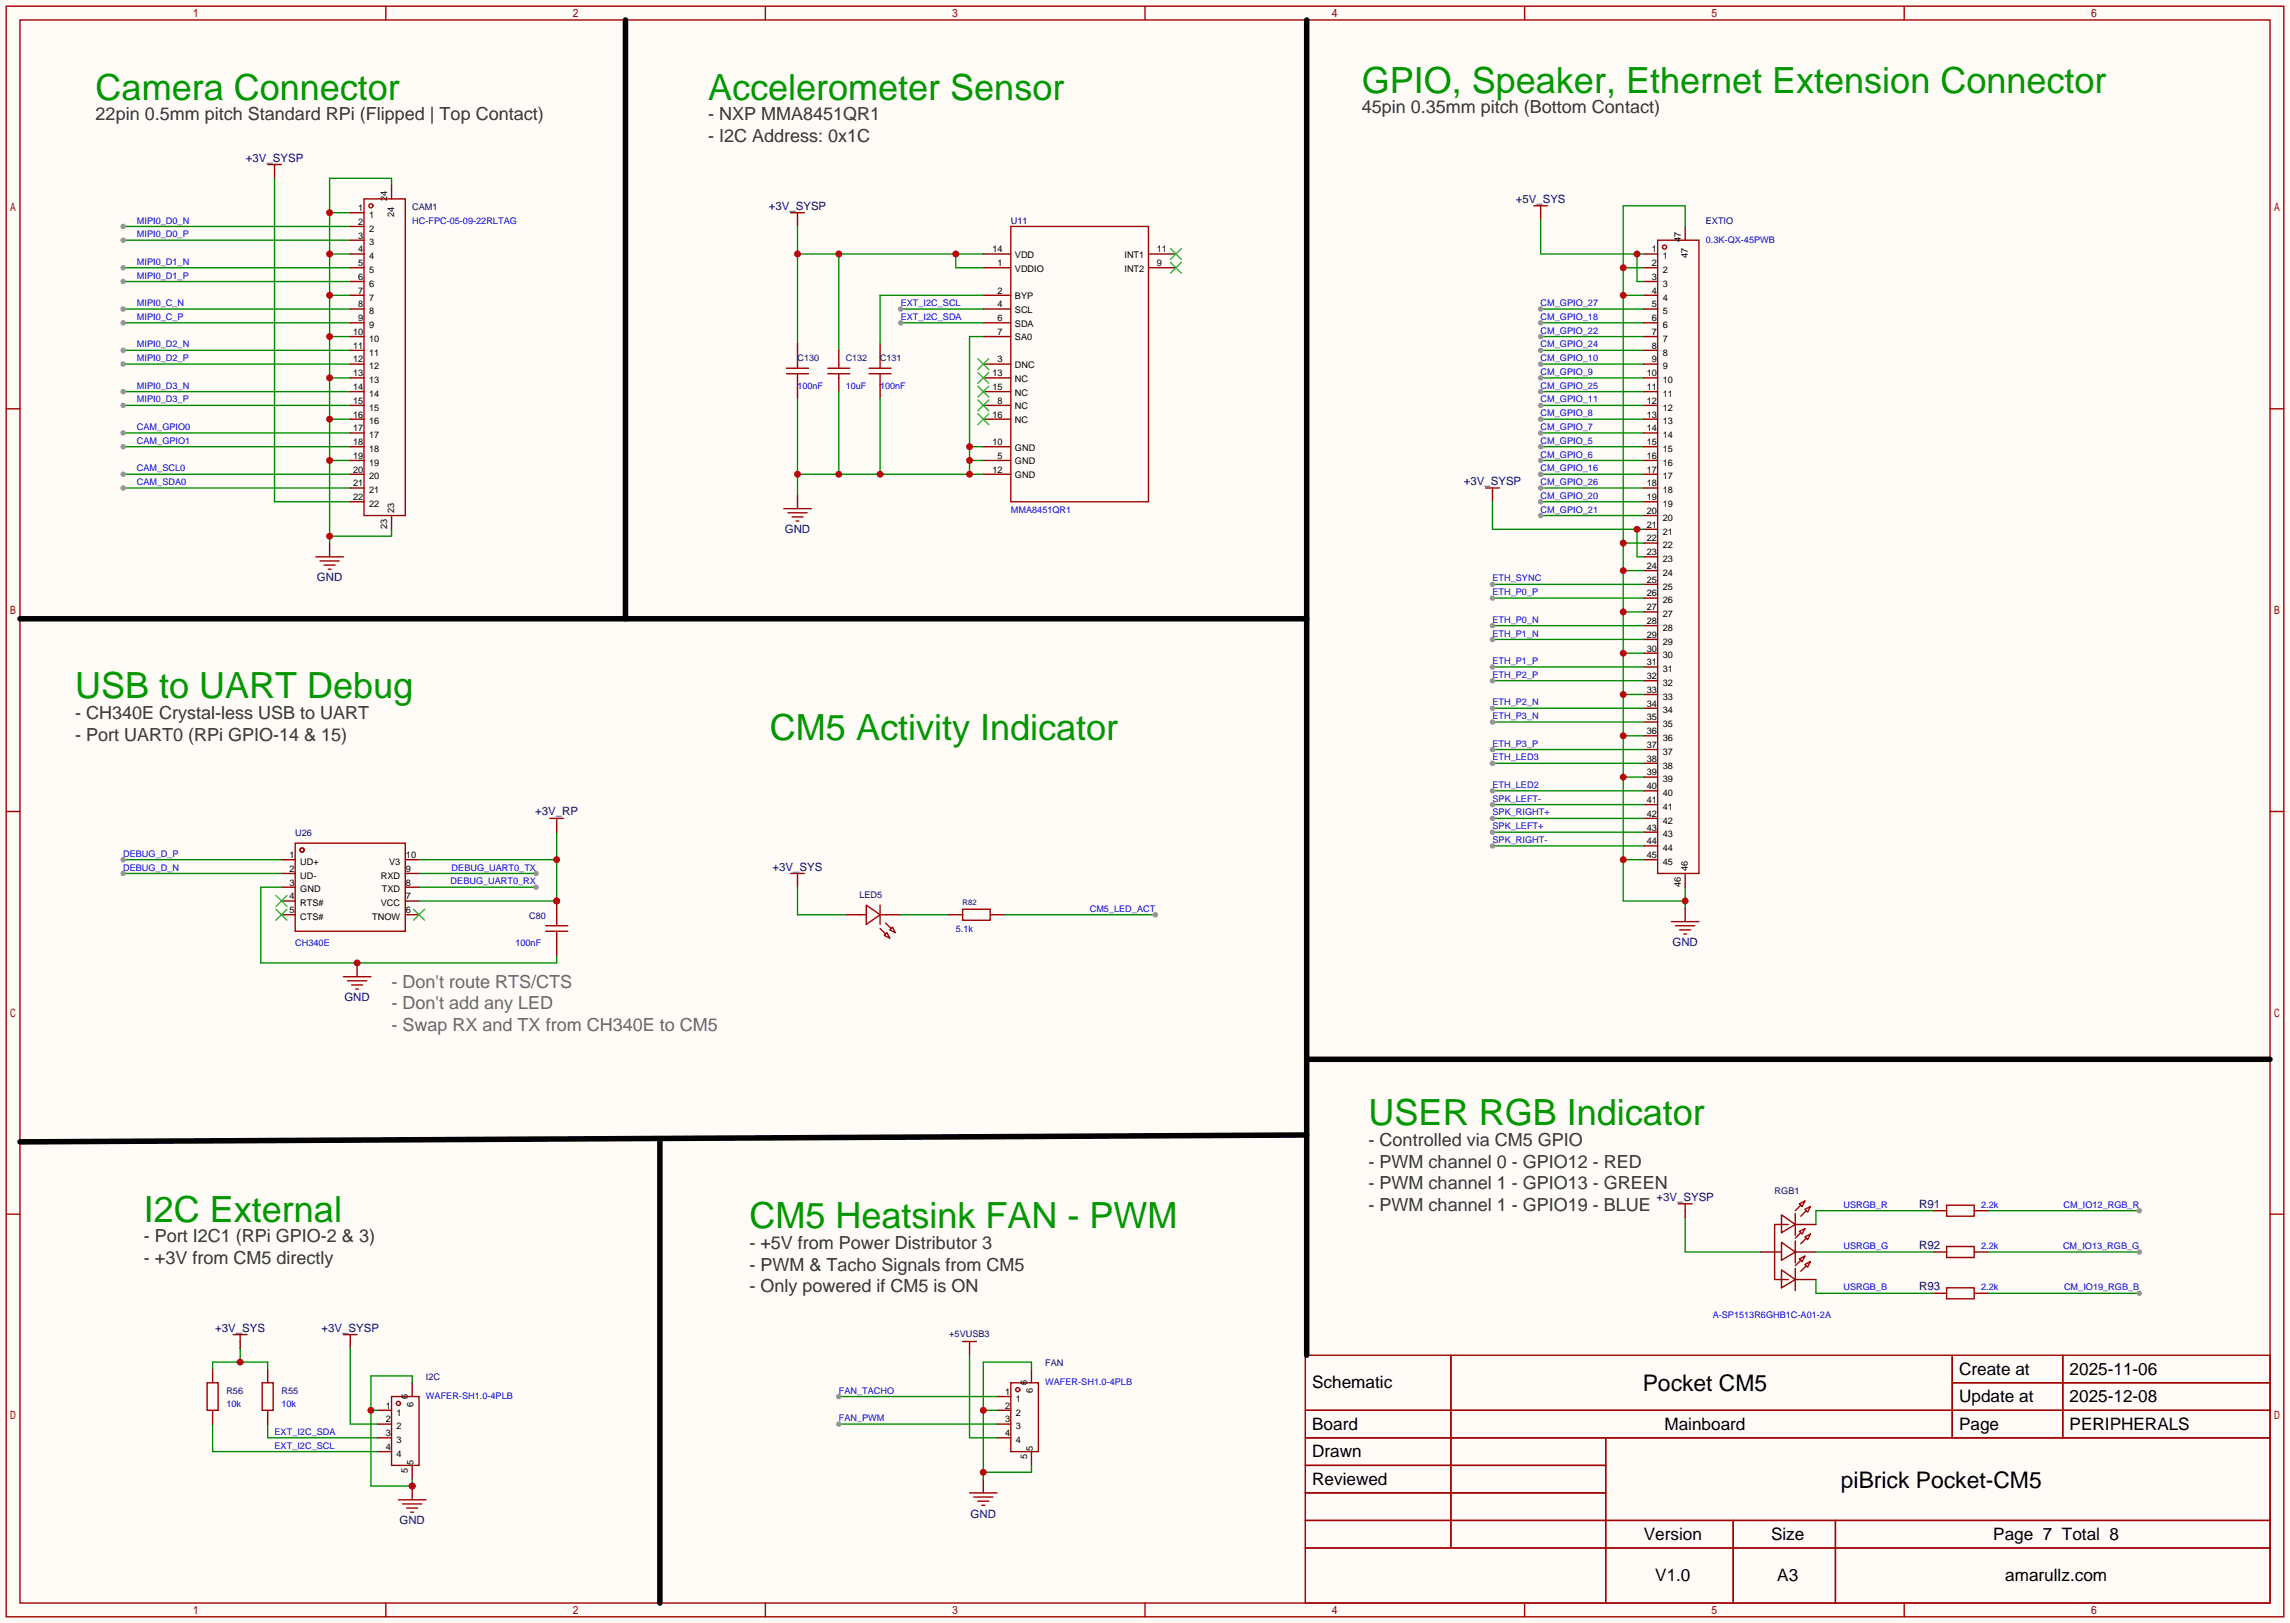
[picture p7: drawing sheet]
<svg xmlns="http://www.w3.org/2000/svg" width="423mm" height="299mm" viewBox="0 0 423 299" stroke-linecap="round" stroke-linejoin="round" font-family="sans-serif">
<defs><g id="words">
<g font-size="6.6" fill="#090">
<text x="251.3" y="17.1">GPIO, Speaker, Ethernet Extension Connector</text>
<text x="17.7" y="18.4">Camera Connector</text>
<text x="130.7" y="18.4">Accelerometer Sensor</text>
<text x="13.8" y="128.9">USB to UART Debug</text>
<text x="142.1" y="136.5">CM5 Activity Indicator</text>
<text x="252.6" y="207.6">USER RGB Indicator</text>
<text x="26.5" y="225.4">I2C External</text>
<text x="138.3" y="226.7">CM5 Heatsink FAN - PWM</text>
</g>
<g font-size="4.2">
<text x="303.2" y="256.7">Pocket CM5</text>
<text x="339.8" y="274.5">piBrick Pocket-CM5</text>
</g>
<g font-size="3.3" fill="#333">
<text x="17.7" y="22.2">22pin 0.5mm pitch Standard RPi (Flipped | Top Contact)</text>
<text x="130.7" y="22.2">- NXP MMA8451QR1</text>
<text x="251.3" y="20.9">45pin 0.35mm pitch (Bottom Contact)</text>
<text x="130.7" y="26.2">- I2C Address: 0x1C</text>
<text x="13.8" y="132.7">- CH340E Crystal-less USB to UART</text>
<text x="13.8" y="136.7">- Port UART0 (RPi GPIO-14 &amp; 15)</text>
<text x="252.6" y="211.4">- Controlled via CM5 GPIO</text>
<text x="252.6" y="215.4">- PWM channel 0 - GPIO12 - RED</text>
<text x="252.6" y="219.4">- PWM channel 1 - GPIO13 - GREEN</text>
<text x="252.6" y="223.4">- PWM channel 1 - GPIO19 - BLUE</text>
<text x="26.5" y="229.2">- Port I2C1 (RPi GPIO-2 &amp; 3)</text>
<text x="26.5" y="233.2">- +3V from CM5 directly</text>
<text x="138.3" y="230.5">- +5V from Power Distributor 3</text>
<text x="138.3" y="234.5">- PWM &amp; Tacho Signals from CM5</text>
<text x="138.3" y="238.5">- Only powered if CM5 is ON</text>
</g>
<g font-size="3.3" fill="#666">
<text x="72.3" y="182.2">- Don't route RTS/CTS</text>
<text x="72.3" y="186.2">- Don't add any LED</text>
<text x="72.3" y="190.2">- Swap RX and TX from CH340E to CM5</text>
</g>
<g font-size="3.2">
<text x="242.2" y="256.2">Schematic</text>
<text x="361.6" y="253.7">Create at</text>
<text x="382" y="253.7">2025-11-06</text>
<text x="242.2" y="263.8">Board</text>
<text x="307.2" y="263.8">Mainboard</text>
<text x="361.6" y="258.7">Update at</text>
<text x="361.6" y="263.8">Page</text>
<text x="382" y="258.7">2025-12-08</text>
<text x="382" y="263.8">PERIPHERALS</text>
<text x="242.2" y="268.9">Drawn</text>
<text x="242.2" y="274">Reviewed</text>
<text x="303.4" y="284.1">Version</text>
<text x="326.9" y="284.1">Size</text>
<text x="367.9" y="284.1">Page 7 Total 8</text>
<text x="305.5" y="291.8">V1.0</text>
<text x="328" y="291.8">A3</text>
<text x="370.1" y="291.8">amarullz.com</text>
</g>
<g font-size="2.1" fill="#000080">
<text x="45.4" y="29.8">+3V_SYSP</text>
<text x="141.9" y="38.7">+3V_SYSP</text>
<text x="279.7" y="37.4">+5V_SYS</text>
<text x="270.2" y="89.5">+3V_SYSP</text>
<text x="144.8" y="98.4">GND</text>
<text x="58.5" y="107.3">GND</text>
<text x="98.8" y="150.5">+3V_RP</text>
<text x="142.6" y="160.6">+3V_SYS</text>
<text x="308.7" y="174.6">GND</text>
<text x="63.6" y="184.8">GND</text>
<text x="305.7" y="221.6">+3V_SYSP</text>
<text x="354.2" y="222.9">R91</text>
<text x="354.2" y="230.5">R92</text>
<text x="354.2" y="238.1">R93</text>
<text x="39.7" y="245.7">+3V_SYS</text>
<text x="59.3" y="245.7">+3V_SYSP</text>
<text x="73.7" y="281.3">GND</text>
<text x="179.1" y="280">GND</text>
</g>
<g font-size="1.7" fill="#00f">
<text x="25.3" y="41.2">MIPI0_D0_N</text>
<text x="76.1" y="41.2">HC-FPC-05-09-22RLTAG</text>
<text x="25.3" y="43.8">MIPI0_D0_P</text>
<text x="314.8" y="44.8">0.3K-QX-45PWB</text>
<text x="25.3" y="48.9">MIPI0_D1_N</text>
<text x="25.3" y="51.4">MIPI0_D1_P</text>
<text x="25.3" y="56.5">MIPI0_C_N</text>
<text x="25.3" y="59">MIPI0_C_P</text>
<text x="166.2" y="59">EXT_I2C_SDA</text>
<text x="166.2" y="56.5">EXT_I2C_SCL</text>
<text x="284.4" y="56.5">CM_GPIO_27</text>
<text x="284.4" y="59">CM_GPIO_18</text>
<text x="25.3" y="64.1">MIPI0_D2_N</text>
<text x="284.4" y="64.1">CM_GPIO_24</text>
<text x="284.4" y="61.6">CM_GPIO_22</text>
<text x="25.3" y="66.6">MIPI0_D2_P</text>
<text x="25.3" y="71.7">MIPI0_D3_N</text>
<text x="147.2" y="71.7">100nF</text>
<text x="156.1" y="71.7">10uF</text>
<text x="162.4" y="71.7">100nF</text>
<text x="284.4" y="69.2">CM_GPIO_9</text>
<text x="284.4" y="71.7">CM_GPIO_25</text>
<text x="284.4" y="66.6">CM_GPIO_10</text>
<text x="25.3" y="74.3">MIPI0_D3_P</text>
<text x="284.4" y="76.8">CM_GPIO_8</text>
<text x="284.4" y="74.3">CM_GPIO_11</text>
<text x="25.3" y="79.3">CAM_GPIO0</text>
<text x="25.3" y="81.9">CAM_GPIO1</text>
<text x="284.4" y="81.9">CM_GPIO_5</text>
<text x="284.4" y="79.3">CM_GPIO_7</text>
<text x="25.3" y="87">CAM_SCL0</text>
<text x="25.3" y="89.5">CAM_SDA0</text>
<text x="284.4" y="89.5">CM_GPIO_26</text>
<text x="284.4" y="87">CM_GPIO_16</text>
<text x="284.4" y="84.4">CM_GPIO_6</text>
<text x="186.6" y="94.6">MMA8451QR1</text>
<text x="284.4" y="92">CM_GPIO_20</text>
<text x="284.4" y="94.6">CM_GPIO_21</text>
<text x="275.5" y="107.3">ETH_SYNC</text>
<text x="275.5" y="109.8">ETH_P0_P</text>
<text x="275.5" y="117.4">ETH_P1_N</text>
<text x="275.5" y="114.9">ETH_P0_N</text>
<text x="275.5" y="122.5">ETH_P1_P</text>
<text x="275.5" y="125.1">ETH_P2_P</text>
<text x="275.5" y="130.1">ETH_P2_N</text>
<text x="275.5" y="132.7">ETH_P3_N</text>
<text x="275.5" y="137.8">ETH_P3_P</text>
<text x="275.5" y="140.3">ETH_LED3</text>
<text x="275.5" y="145.4">ETH_LED2</text>
<text x="275.5" y="147.9">SPK_LEFT-</text>
<text x="275.5" y="153">SPK_LEFT+</text>
<text x="275.5" y="155.5">SPK_RIGHT-</text>
<text x="275.5" y="150.5">SPK_RIGHT+</text>
<text x="22.7" y="158.1">DEBUG_D_P</text>
<text x="22.7" y="160.6">DEBUG_D_N</text>
<text x="83.4" y="160.6">DEBUG_UART0_TX</text>
<text x="83.2" y="163.2">DEBUG_UART0_RX</text>
<text x="176.4" y="172.1">5.1k</text>
<text x="201.1" y="168.2">CM5_LED_ACT</text>
<text x="54.5" y="174.6">CH340E</text>
<text x="95.1" y="174.6">100nF</text>
<text x="340.2" y="222.9">USRGB_R</text>
<text x="365.6" y="222.9">2.2k</text>
<text x="380.9" y="222.9">CM_IO12_RGB_R</text>
<text x="340.2" y="230.5">USRGB_G</text>
<text x="365.6" y="230.5">2.2k</text>
<text x="380.8" y="230.5">CM_IO13_RGB_G</text>
<text x="340.2" y="238.1">USRGB_B</text>
<text x="365.6" y="238.1">2.2k</text>
<text x="381" y="238.1">CM_IO19_RGB_B</text>
<text x="316.1" y="243.2">A-SP1513R6GHB1C-A01-2A</text>
<text x="154.8" y="257.1">FAN_TACHO</text>
<text x="192.9" y="255.6">WAFER-SH1.0-4PLB</text>
<text x="41.8" y="259.7">10k</text>
<text x="51.9" y="259.7">10k</text>
<text x="78.6" y="258.2">WAFER-SH1.0-4PLB</text>
<text x="154.8" y="262.2">FAN_PWM</text>
<text x="50.7" y="264.8">EXT_I2C_SDA</text>
<text x="50.7" y="267.3">EXT_I2C_SCL</text>
</g>
<g font-size="1.7">
<text x="66.1" y="41.5">2</text>
<text x="66.1" y="38.9">1</text>
<text x="68.1" y="40.2">1</text>
<text x="71.5" y="37.1" transform="rotate(-90 71.5 37.1)">24</text>
<text x="72.7" y="40" transform="rotate(-90 72.7 40)">24</text>
<text x="66.1" y="46.6">4</text>
<text x="66.1" y="44">3</text>
<text x="68.1" y="47.8">4</text>
<text x="68.1" y="45.3">3</text>
<text x="68.1" y="42.7">2</text>
<text x="183.2" y="46.6">14</text>
<text x="187.3" y="47.6">VDD</text>
<text x="207.5" y="47.6">INT1</text>
<text x="213.5" y="46.6">11</text>
<text x="304.9" y="46.6">1</text>
<text x="306.9" y="47.8">1</text>
<text x="310.2" y="44.7" transform="rotate(-90 310.2 44.7)">47</text>
<text x="311.5" y="47.6" transform="rotate(-90 311.5 47.6)">47</text>
<text x="66.1" y="51.6">6</text>
<text x="66.1" y="49.1">5</text>
<text x="68.1" y="52.9">6</text>
<text x="68.1" y="50.4">5</text>
<text x="184.1" y="49.1">1</text>
<text x="187.3" y="50.1">VDDIO</text>
<text x="207.5" y="50.1">INT2</text>
<text x="213.5" y="49.1">9</text>
<text x="304.9" y="49.1">2</text>
<text x="304.9" y="51.6">3</text>
<text x="306.9" y="50.4">2</text>
<text x="306.9" y="52.9">3</text>
<text x="66.1" y="59.3">9</text>
<text x="66.1" y="56.7">8</text>
<text x="66.1" y="54.2">7</text>
<text x="68.1" y="58">8</text>
<text x="68.1" y="55.4">7</text>
<text x="184.1" y="54.2">2</text>
<text x="184.1" y="56.7">4</text>
<text x="184.1" y="59.3">6</text>
<text x="187.3" y="55.2">BYP</text>
<text x="187.3" y="57.7">SCL</text>
<text x="304.9" y="54.2">4</text>
<text x="304.9" y="56.7">5</text>
<text x="304.9" y="59.3">6</text>
<text x="306.9" y="55.4">4</text>
<text x="306.9" y="58">5</text>
<text x="65.2" y="64.3">11</text>
<text x="65.2" y="61.8">10</text>
<text x="68.1" y="65.6">11</text>
<text x="68.1" y="63.1">10</text>
<text x="68.1" y="60.5">9</text>
<text x="184.1" y="61.8">7</text>
<text x="187.3" y="60.3">SDA</text>
<text x="187.3" y="62.8">SA0</text>
<text x="304.9" y="61.8">7</text>
<text x="304.9" y="64.3">8</text>
<text x="306.9" y="60.5">6</text>
<text x="306.9" y="63.1">7</text>
<text x="306.9" y="65.6">8</text>
<text x="65.2" y="72">14</text>
<text x="65.2" y="69.4">13</text>
<text x="65.2" y="66.9">12</text>
<text x="68.1" y="70.7">13</text>
<text x="68.1" y="68.1">12</text>
<text x="183.2" y="69.4">13</text>
<text x="183.2" y="72">15</text>
<text x="184.1" y="66.9">3</text>
<text x="187.3" y="67.9">DNC</text>
<text x="187.3" y="70.4">NC</text>
<text x="303.9" y="69.4">10</text>
<text x="303.9" y="72">11</text>
<text x="304.9" y="66.9">9</text>
<text x="306.9" y="68.1">9</text>
<text x="306.9" y="70.7">10</text>
<text x="65.2" y="77">16</text>
<text x="65.2" y="74.5">15</text>
<text x="68.1" y="75.8">15</text>
<text x="68.1" y="73.2">14</text>
<text x="183.2" y="77">16</text>
<text x="184.1" y="74.5">8</text>
<text x="187.3" y="73">NC</text>
<text x="187.3" y="75.5">NC</text>
<text x="303.9" y="74.5">12</text>
<text x="303.9" y="77">13</text>
<text x="306.9" y="73.2">11</text>
<text x="306.9" y="75.8">12</text>
<text x="65.2" y="82.1">18</text>
<text x="65.2" y="79.6">17</text>
<text x="68.1" y="83.4">18</text>
<text x="68.1" y="80.8">17</text>
<text x="68.1" y="78.3">16</text>
<text x="183.2" y="82.1">10</text>
<text x="187.3" y="78.1">NC</text>
<text x="187.3" y="83.1">GND</text>
<text x="303.9" y="79.6">14</text>
<text x="303.9" y="82.1">15</text>
<text x="306.9" y="78.3">13</text>
<text x="306.9" y="80.8">14</text>
<text x="306.9" y="83.4">15</text>
<text x="65.2" y="89.7">21</text>
<text x="65.2" y="87.2">20</text>
<text x="65.2" y="84.7">19</text>
<text x="68.1" y="88.5">20</text>
<text x="68.1" y="85.9">19</text>
<text x="183.2" y="87.2">12</text>
<text x="184.1" y="84.7">5</text>
<text x="187.3" y="85.7">GND</text>
<text x="187.3" y="88.2">GND</text>
<text x="303.9" y="84.7">16</text>
<text x="303.9" y="87.2">17</text>
<text x="303.9" y="89.7">18</text>
<text x="306.9" y="85.9">16</text>
<text x="306.9" y="88.5">17</text>
<text x="65.2" y="92.3">22</text>
<text x="68.1" y="93.5">22</text>
<text x="68.1" y="91">21</text>
<text x="72.7" y="94.7" transform="rotate(-90 72.7 94.7)">23</text>
<text x="303.9" y="92.3">19</text>
<text x="303.9" y="94.8">20</text>
<text x="306.9" y="91">18</text>
<text x="306.9" y="93.5">19</text>
<text x="71.5" y="97.6" transform="rotate(-90 71.5 97.6)">23</text>
<text x="303.9" y="97.4">21</text>
<text x="303.9" y="99.9">22</text>
<text x="306.9" y="96.1">20</text>
<text x="306.9" y="98.6">21</text>
<text x="306.9" y="101.2">22</text>
<text x="303.9" y="102.4">23</text>
<text x="303.9" y="105">24</text>
<text x="303.9" y="107.5">25</text>
<text x="306.9" y="103.7">23</text>
<text x="306.9" y="106.2">24</text>
<text x="303.9" y="110.1">26</text>
<text x="303.9" y="112.6">27</text>
<text x="306.9" y="108.8">25</text>
<text x="306.9" y="111.3">26</text>
<text x="306.9" y="113.9">27</text>
<text x="303.9" y="115.1">28</text>
<text x="303.9" y="117.7">29</text>
<text x="306.9" y="116.4">28</text>
<text x="306.9" y="118.9">29</text>
<text x="303.9" y="120.2">30</text>
<text x="303.9" y="122.8">31</text>
<text x="303.9" y="125.3">32</text>
<text x="306.9" y="121.5">30</text>
<text x="306.9" y="124">31</text>
<text x="303.9" y="127.8">33</text>
<text x="303.9" y="130.4">34</text>
<text x="306.9" y="126.6">32</text>
<text x="306.9" y="129.1">33</text>
<text x="306.9" y="131.6">34</text>
<text x="303.9" y="132.9">35</text>
<text x="303.9" y="135.5">36</text>
<text x="303.9" y="138">37</text>
<text x="306.9" y="134.2">35</text>
<text x="306.9" y="136.7">36</text>
<text x="303.9" y="140.5">38</text>
<text x="303.9" y="143.1">39</text>
<text x="306.9" y="139.3">37</text>
<text x="306.9" y="141.8">38</text>
<text x="303.9" y="145.6">40</text>
<text x="303.9" y="148.2">41</text>
<text x="306.9" y="144.3">39</text>
<text x="306.9" y="146.9">40</text>
<text x="306.9" y="149.4">41</text>
<text x="303.9" y="150.7">42</text>
<text x="303.9" y="153.2">43</text>
<text x="303.9" y="155.8">44</text>
<text x="306.9" y="152">42</text>
<text x="306.9" y="154.5">43</text>
<text x="53.4" y="158.3">1</text>
<text x="53.4" y="160.9">2</text>
<text x="55.4" y="159.6">UD+</text>
<text x="71.8" y="159.6">V3</text>
<text x="74.9" y="160.9">9</text>
<text x="74.9" y="158.3">10</text>
<text x="303.9" y="158.3">45</text>
<text x="306.9" y="157">44</text>
<text x="306.9" y="159.6">45</text>
<text x="311.5" y="160.7" transform="rotate(-90 311.5 160.7)">46</text>
<text x="53.4" y="163.4">3</text>
<text x="53.4" y="165.9">4</text>
<text x="55.4" y="162.1">UD-</text>
<text x="55.4" y="164.7">GND</text>
<text x="55.4" y="167.2">RTS#</text>
<text x="70.3" y="167.2">VCC</text>
<text x="70.3" y="162.1">RXD</text>
<text x="70.5" y="164.7">TXD</text>
<text x="74.9" y="165.9">7</text>
<text x="74.9" y="163.4">8</text>
<text x="310.2" y="163.7" transform="rotate(-90 310.2 163.7)">46</text>
<text x="53.4" y="168.5">5</text>
<text x="55.4" y="169.7">CTS#</text>
<text x="68.7" y="169.7">TNOW</text>
<text x="74.9" y="168.5">6</text>
<text x="185.5" y="257.4">1</text>
<text x="189.6" y="255.6" transform="rotate(-90 189.6 255.6)">6</text>
<text x="190.6" y="257.1" transform="rotate(-90 190.6 257.1)">6</text>
<text x="71.2" y="259.9">1</text>
<text x="71.2" y="262.5">2</text>
<text x="73.2" y="261.2">1</text>
<text x="73.2" y="263.7">2</text>
<text x="75.3" y="258.2" transform="rotate(-90 75.3 258.2)">6</text>
<text x="76.3" y="259.6" transform="rotate(-90 76.3 259.6)">6</text>
<text x="185.5" y="259.9">2</text>
<text x="185.5" y="262.5">3</text>
<text x="187.5" y="258.6">1</text>
<text x="187.5" y="261.2">2</text>
<text x="187.5" y="263.7">3</text>
<text x="71.2" y="265">3</text>
<text x="71.2" y="267.5">4</text>
<text x="73.2" y="266.3">3</text>
<text x="73.2" y="268.8">4</text>
<text x="185.5" y="265">4</text>
<text x="187.5" y="266.3">4</text>
<text x="189.6" y="269.3" transform="rotate(-90 189.6 269.3)">5</text>
<text x="190.6" y="267.8" transform="rotate(-90 190.6 267.8)">5</text>
<text x="75.3" y="271.8" transform="rotate(-90 75.3 271.8)">5</text>
<text x="76.3" y="270.4" transform="rotate(-90 76.3 270.4)">5</text>
</g>
<g font-size="1.7" fill="#000080">
<text x="76.1" y="38.7">CAM1</text>
<text x="186.6" y="41.2">U11</text>
<text x="314.8" y="41.2">EXTIO</text>
<text x="147.2" y="66.6">C130</text>
<text x="156.1" y="66.6">C132</text>
<text x="162.4" y="66.6">C131</text>
<text x="54.5" y="154.3">U26</text>
<text x="158.6" y="165.7">LED5</text>
<text x="97.7" y="169.5">C80</text>
<text x="327.5" y="220.3">RGB1</text>
<text x="175.2" y="246.7">+5VUSB3</text>
<text x="41.8" y="257.1">R56</text>
<text x="51.9" y="257.1">R55</text>
<text x="78.6" y="254.6">I2C</text>
<text x="192.9" y="252.1">FAN</text>
</g>
<text font-size="1.4" fill="#000080" x="177.7" y="167">R82</text>
</g></defs>
<path d="M0 0h422.7v299.5h-422.7z" fill="#fffcf7"/>
<g fill="none" stroke="#a10000" stroke-width=".25">
<path d="M1.1 1.1h420.4v297.2h-420.4zM3.7 3.7h415.3v292.1h-415.3zM71.2 1.1v2.6M141.3 1.1v2.6M211.3 1.1v2.6M281.4 1.1v2.6M351.5 1.1v2.6M1.1 75.4h2.6M419 75.4h2.5M1.1 149.7h2.6M419 149.7h2.5M1.1 224h2.6"/>
<path d="M419 224h2.5M240.9 250.1h178.1v45.7h-178.1zM267.8 250.1v35.5M360.3 250.1v15.2M360.3 255.1h58.7M380.7 250.1v15.2M240.9 260.2h178.1M240.9 265.3h178.1M240.9 270.4h55.5M240.9 275.5h55.5M296.4 265.3v30.5M71.2 295.8v2.5"/>
<path d="M141.3 295.8v2.5M211.3 295.8v2.5M240.9 280.5h178.1M240.9 285.6h178.1M281.4 295.8v2.5M319.9 280.5v15.3M338.8 280.5v15.3M351.5 295.8v2.5"/>
</g>
<path d="M22.7 41.8h41.9" fill="none" stroke="#008700" stroke-width=".25"/>
<circle cx="22.7" cy="41.8" r=".51" fill="#999"/>
<path d="M22.7 44.3h41.9" fill="none" stroke="#008700" stroke-width=".25"/>
<circle cx="22.7" cy="44.3" r=".51" fill="#999"/>
<path d="M22.7 49.4h41.9" fill="none" stroke="#008700" stroke-width=".25"/>
<circle cx="22.7" cy="49.4" r=".51" fill="#999"/>
<path d="M22.7 51.9h41.9" fill="none" stroke="#008700" stroke-width=".25"/>
<circle cx="22.7" cy="51.9" r=".51" fill="#999"/>
<path d="M22.7 57h41.9" fill="none" stroke="#008700" stroke-width=".25"/>
<circle cx="22.7" cy="57" r=".51" fill="#999"/>
<path d="M22.7 59.6h41.9" fill="none" stroke="#008700" stroke-width=".25"/>
<circle cx="22.7" cy="59.6" r=".51" fill="#999"/>
<path d="M22.7 64.6h41.9" fill="none" stroke="#008700" stroke-width=".25"/>
<circle cx="22.7" cy="64.6" r=".51" fill="#999"/>
<path d="M22.7 67.2h41.9" fill="none" stroke="#008700" stroke-width=".25"/>
<circle cx="22.7" cy="67.2" r=".51" fill="#999"/>
<path d="M22.7 72.3h41.9" fill="none" stroke="#008700" stroke-width=".25"/>
<circle cx="22.7" cy="72.3" r=".51" fill="#999"/>
<path d="M22.7 74.8h41.9" fill="none" stroke="#008700" stroke-width=".25"/>
<circle cx="22.7" cy="74.8" r=".51" fill="#999"/>
<path d="M22.7 79.9h41.9" fill="none" stroke="#008700" stroke-width=".25"/>
<circle cx="22.7" cy="79.9" r=".51" fill="#999"/>
<path d="M22.7 82.4h41.9" fill="none" stroke="#008700" stroke-width=".25"/>
<circle cx="22.7" cy="82.4" r=".51" fill="#999"/>
<path d="M22.7 87.5h41.9" fill="none" stroke="#008700" stroke-width=".25"/>
<circle cx="22.7" cy="87.5" r=".51" fill="#999"/>
<path d="M22.7 90h41.9" fill="none" stroke="#008700" stroke-width=".25"/>
<circle cx="22.7" cy="90" r=".51" fill="#999"/>
<path d="M50.7 31.6v1.3M60.8 100.2v2.5" fill="none" stroke="#870000" stroke-width=".25"/>
<path d="M49.4 30.4h2.5M50.7 30.4v1.2M58.3 102.7h5.1M59.1 103.5h3.5M59.8 104.3h2M60.6 105h.5" fill="none" stroke="#a10000" stroke-width=".25"/>
<path d="M50.7 32.9v59.7h13.9M60.8 39.2h3.8M72.3 34.2v-1.3h-11.5v67.3M60.8 54.5h3.8M60.8 46.9h3.8M60.8 77.3h3.8M60.8 69.7h3.8M60.8 62.1h3.8M60.8 85h3.8M72.3 97.7v1.2h-11.5" fill="none" stroke="#008700" stroke-width=".25"/>
<g fill="#c00">
<circle cx="60.8" cy="85" r=".63"/>
<circle cx="60.8" cy="77.3" r=".63"/>
<circle cx="60.8" cy="69.7" r=".63"/>
<circle cx="60.8" cy="62.1" r=".63"/>
<circle cx="60.8" cy="54.5" r=".63"/>
<circle cx="60.8" cy="46.9" r=".63"/>
<circle cx="60.8" cy="39.2" r=".63"/>
<circle cx="60.8" cy="98.9" r=".63"/>
</g>
<g fill="none" stroke="#a10000" stroke-width=".25">
<path d="M54.5 155.6h20.3v16.2h-20.3z"/>
<circle cx="55.8" cy="156.8" r=".38"/>
</g>
<path d="M51.9 158.6h2.6M74.8 158.6h2.5M51.9 161.2h2.6M51.9 163.7h2.6M51.9 166.2h2.6M51.9 168.8h2.6M74.8 161.2h2.5M74.8 163.7h2.5M74.8 166.2h2.5M74.8 168.8h2.5" fill="none" stroke="#870000" stroke-width=".25"/>
<path d="M50.9 165.2l2.1 2.1M50.9 167.8l2.1 2M53 165.2l-2.1 2.1M53 167.8l-2.1 2M76.3 167.8l2.1 2M78.4 167.8l-2.1 2" fill="none" stroke="#3c3" stroke-width=".25"/>
<path d="M22.7 158.6h29.2" fill="none" stroke="#008700" stroke-width=".25"/>
<circle cx="22.7" cy="158.6" r=".51" fill="#999"/>
<path d="M22.7 161.2h29.2" fill="none" stroke="#008700" stroke-width=".25"/>
<circle cx="22.7" cy="161.2" r=".51" fill="#999"/>
<path d="M77.3 158.6h25.4M102.7 153.5v12.7h-25.4" fill="none" stroke="#008700" stroke-width=".25"/>
<g fill="#c00">
<circle cx="102.7" cy="158.6" r=".63"/>
<circle cx="102.7" cy="166.2" r=".63"/>
</g>
<path d="M77.3 161.2h21.6" fill="none" stroke="#008700" stroke-width=".25"/>
<circle cx="98.9" cy="161.2" r=".51" fill="#999"/>
<path d="M77.3 163.7h21.6" fill="none" stroke="#008700" stroke-width=".25"/>
<circle cx="98.9" cy="163.7" r=".51" fill="#999"/>
<path d="M102.7 166.2v2.6" fill="none" stroke="#870000" stroke-width=".25"/>
<circle cx="102.7" cy="166.2" r=".63" fill="#c00"/>
<path d="M65.9 177.7v2.5M102.7 173.9v2.5" fill="none" stroke="#870000" stroke-width=".25"/>
<path d="M100.7 170.8h4.1M100.7 171.8h4.1M102.7 168.8v2M102.7 171.8v2.1" fill="none" stroke="#a10000" stroke-width=".25"/>
<path d="M51.9 163.7h-3.8v14h54.6v-1.3" fill="none" stroke="#008700" stroke-width=".25"/>
<circle cx="65.9" cy="177.7" r=".63" fill="#c00"/>
<g fill="none" stroke="#a10000" stroke-width=".25">
<path d="M67.2 36.7h7.6v58.4h-7.6zM63.4 180.2h5.1M64.1 181h3.6M64.9 181.7h2M65.7 182.5h.5M177.7 247.5h2.5M178.9 247.5v1.3M186.6 255.1h5v12.7h-5zM178.9 275.5h5.1M179.7 276.2h3.6M180.5 277h2M181.2 277.7h.5"/>
<circle cx="68.5" cy="38" r=".38"/>
<circle cx="187.8" cy="256.4" r=".38"/>
</g>
<g fill="none" stroke="#870000" stroke-width=".25">
<path d="M64.6 39.2h2.6M72.3 34.2v2.5M64.6 59.6h2.6M64.6 57h2.6M64.6 54.5h2.6M64.6 51.9h2.6M64.6 49.4h2.6M64.6 46.9h2.6M64.6 44.3h2.6M64.6 41.8h2.6M64.6 79.9h2.6M64.6 77.3h2.6"/>
<path d="M64.6 74.8h2.6M64.6 72.3h2.6M64.6 69.7h2.6M64.6 67.2h2.6M64.6 64.6h2.6M64.6 62.1h2.6M64.6 92.6h2.6M64.6 90h2.6M64.6 87.5h2.6M64.6 85h2.6M64.6 82.4h2.6M72.3 95.1v2.6"/>
<path d="M178.9 248.8v1.3M184 257.7h2.6M190.4 252.6v2.5M181.5 272.9v2.6M184 260.2h2.6M184 262.8h2.6M184 265.3h2.6M190.4 267.8v2.6"/>
</g>
<path d="M178.9 250.1v15.2h5.1M190.4 252.6v-1.3h-8.9v21.6M181.5 260.2h2.5M190.4 270.4v1.3h-8.9" fill="none" stroke="#008700" stroke-width=".25"/>
<g fill="#c00">
<circle cx="181.5" cy="271.7" r=".63"/>
<circle cx="181.5" cy="260.2" r=".63"/>
</g>
<path d="M154.8 257.7h29.2" fill="none" stroke="#008700" stroke-width=".25"/>
<circle cx="154.8" cy="257.7" r=".51" fill="#999"/>
<path d="M154.8 262.8h29.2" fill="none" stroke="#008700" stroke-width=".25"/>
<circle cx="154.8" cy="262.8" r=".51" fill="#999"/>
<g fill="none" stroke="#a10000" stroke-width=".25">
<path d="M63.4 246.3h2.5M64.6 246.3v1.2M72.3 257.7h5v12.7h-5z"/>
<circle cx="73.5" cy="259" r=".38"/>
</g>
<path d="M64.6 247.5v1.3M76.1 255.1v2.6M69.7 260.2h2.6M69.7 262.8h2.6M69.7 265.3h2.6M69.7 267.8h2.6M76.1 270.4v2.5" fill="none" stroke="#870000" stroke-width=".25"/>
<path d="M76.1 255.1v-1.2h-7.6v20.3h7.6v-1.3M68.5 260.2h1.2" fill="none" stroke="#008700" stroke-width=".25"/>
<g fill="#c00">
<circle cx="68.5" cy="260.2" r=".63"/>
<circle cx="76.1" cy="274.2" r=".63"/>
</g>
<path d="M76.1 274.2v2.5" fill="none" stroke="#870000" stroke-width=".25"/>
<circle cx="76.1" cy="274.2" r=".63" fill="#c00"/>
<g fill="none" stroke="#a10000" stroke-width=".25">
<path d="M158.6 168.8h1.3M159.9 167l2.5 1.8-2.5 1.8zM162.4 171.3l1 1M162.4 168.8h1.3M162.4 167v3.6M163.2 172.6l.5-.5 .5 1zM163.4 170.3l1.1 1M164.2 171.6l.5-.5 .5 1zM38.2 255.1h2.1v5.1h-2.1zM48.4 255.1h2v5.1h-2zM73.5 276.7h5.1M74.3 277.5h3.6"/>
<path d="M75.1 278.3h2M75.8 279h.5"/>
</g>
<path d="M185.3 168.8h27.9M39.2 262.8v5h30.5M49.4 262.8v2.5h20.3" fill="none" stroke="#008700" stroke-width=".25"/>
<path d="M156.1 168.8h2.5M163.7 168.8h2.5M39.2 252.6v2.5M49.4 252.6v2.5M39.2 260.2v2.6M49.4 260.2v2.6" fill="none" stroke="#870000" stroke-width=".25"/>
<path d="M241.2 3.7v246.4M3.7 114.2h237.5M121.8 210.7v85.1M241.2 209.4l-237.5 1.3" fill="none" stroke="#000" stroke-width="1"/>
<circle cx="213.2" cy="168.8" r=".51" fill="#999"/>
<path d="M147.2 41.8v21.6M147.2 46.9h34.3M154.8 46.9v17.7M176.4 46.9v2.5h5.1M147.2 163.7v5.1h8.9M166.2 168.8h8.9" fill="none" stroke="#008700" stroke-width=".25"/>
<g fill="none" stroke="#870000" stroke-width=".25">
<path d="M147.2 40.5v1.3M181.5 46.9h5.1M181.5 49.4h5.1M181.5 54.5h5.1M181.5 57h5.1M181.5 59.6h5.1M212 46.9h5M212 49.4h5M181.5 62.1h5.1M181.5 67.2h5.1M181.5 69.7h5.1M181.5 72.3h5.1"/>
<path d="M181.5 74.8h5.1M181.5 77.3h5.1M181.5 82.4h5.1M181.5 85h5.1M181.5 87.5h5.1M147.2 162.4v1.3"/>
</g>
<path d="M145.9 39.2h2.6M147.2 39.2v1.3M186.6 41.8h25.4v50.8h-25.4zM145.9 161.2h2.6M147.2 161.2v1.2" fill="none" stroke="#a10000" stroke-width=".25"/>
<g fill="none" stroke="#3c3" stroke-width=".25">
<path d="M216 45.8l2.1 2.1M216 48.4l2.1 2M218.1 45.8l-2.1 2.1M218.1 48.4l-2.1 2M180.5 66.2l2 2M180.5 68.7l2 2M180.5 71.2l2 2.1M180.5 73.8l2 2M180.5 76.3l2 2.1M182.5 66.2l-2 2M182.5 68.7l-2 2M182.5 71.2l-2 2.1"/>
<path d="M182.5 73.8l-2 2M182.5 76.3l-2 2.1"/>
</g>
<path d="M115.4 3.7v110.5" fill="none" stroke="#000" stroke-width="1"/>
<g fill="#c00">
<circle cx="147.2" cy="46.9" r=".63"/>
<circle cx="154.8" cy="46.9" r=".63"/>
<circle cx="176.4" cy="46.9" r=".63"/>
</g>
<path d="M147.2 63.4v2.5M147.2 71v2.5M162.4 63.4v2.5M162.4 71v2.5" fill="none" stroke="#870000" stroke-width=".25"/>
<path d="M145.2 67.9h4M145.2 69h4M147.2 65.9v2M147.2 69v2M160.4 67.9h4.1M160.4 69h4.1M162.4 65.9v2M162.4 69v2" fill="none" stroke="#a10000" stroke-width=".25"/>
<path d="M166.2 59.6h15.3M181.5 54.5h-19.1v8.9" fill="none" stroke="#008700" stroke-width=".25"/>
<circle cx="166.2" cy="59.6" r=".51" fill="#999"/>
<path d="M166.2 57h15.3" fill="none" stroke="#008700" stroke-width=".25"/>
<circle cx="166.2" cy="57" r=".51" fill="#999"/>
<path d="M154.8 64.6v2.6M154.8 69.7v2.6M147.2 91.3v2.6" fill="none" stroke="#870000" stroke-width=".25"/>
<path d="M152.8 69h4M152.8 67.9h4M154.8 67.2v.7M154.8 69v.7M144.7 93.9h5M145.4 94.6h3.6M146.2 95.4h2M146.9 96.1h.5" fill="none" stroke="#a10000" stroke-width=".25"/>
<path d="M147.2 73.5v17.8M154.8 72.3v15.2M162.4 73.5v14M181.5 62.1h-2.6v25.4M147.2 87.5h34.3M178.9 85h2.6M178.9 82.4h2.6" fill="none" stroke="#008700" stroke-width=".25"/>
<g fill="#c00">
<circle cx="178.9" cy="82.4" r=".63"/>
<circle cx="178.9" cy="85" r=".63"/>
<circle cx="178.9" cy="87.5" r=".63"/>
<circle cx="162.4" cy="87.5" r=".63"/>
<circle cx="154.8" cy="87.5" r=".63"/>
<circle cx="147.2" cy="87.5" r=".63"/>
</g>
<path d="M241.2 195.5h177.8" fill="none" stroke="#000" stroke-width="1"/>
<path d="M175.1 168.8h2.6M182.8 168.8h2.5M311 167.5v2.6" fill="none" stroke="#870000" stroke-width=".25"/>
<path d="M177.7 167.8h5.1v2h-5.1zM308.5 170.1h5.1M309.2 170.8h3.6M310 171.6h2M310.8 172.3h.5" fill="none" stroke="#a10000" stroke-width=".25"/>
<path d="M366.9 231h27.9" fill="none" stroke="#008700" stroke-width=".25"/>
<circle cx="394.8" cy="231" r=".51" fill="#999"/>
<path d="M366.9 238.6h27.9" fill="none" stroke="#008700" stroke-width=".25"/>
<circle cx="394.8" cy="238.6" r=".51" fill="#999"/>
<path d="M366.9 223.4h27.9" fill="none" stroke="#008700" stroke-width=".25"/>
<circle cx="394.8" cy="223.4" r=".51" fill="#999"/>
<path d="M284.4 39.2v1.3M356.7 223.4h2.6M356.7 231h2.6M356.7 238.6h2.6M364.4 223.4h2.5M364.4 231h2.5M364.4 238.6h2.5" fill="none" stroke="#870000" stroke-width=".25"/>
<path d="M283.1 38h2.5M284.4 38v1.2M359.3 222.4h5.1v2h-5.1zM359.3 230h5.1v2h-5.1zM359.3 237.6h5.1v2h-5.1z" fill="none" stroke="#a10000" stroke-width=".25"/>
<path d="M284.4 77.3h19M311 224.7v6.3h14M335.2 236.1v2.5h21.5M335.2 231h21.5M356.7 223.4h-21.5v2.5" fill="none" stroke="#008700" stroke-width=".25"/>
<circle cx="284.4" cy="77.3" r=".51" fill="#999"/>
<path d="M284.4 74.8h19" fill="none" stroke="#008700" stroke-width=".25"/>
<circle cx="284.4" cy="74.8" r=".51" fill="#999"/>
<path d="M284.4 69.7h19" fill="none" stroke="#008700" stroke-width=".25"/>
<circle cx="284.4" cy="69.7" r=".51" fill="#999"/>
<path d="M284.4 72.3h19" fill="none" stroke="#008700" stroke-width=".25"/>
<circle cx="284.4" cy="72.3" r=".51" fill="#999"/>
<path d="M284.4 82.4h19" fill="none" stroke="#008700" stroke-width=".25"/>
<circle cx="284.4" cy="82.4" r=".51" fill="#999"/>
<path d="M284.4 79.9h19" fill="none" stroke="#008700" stroke-width=".25"/>
<circle cx="284.4" cy="79.9" r=".51" fill="#999"/>
<path d="M284.4 90h19" fill="none" stroke="#008700" stroke-width=".25"/>
<circle cx="284.4" cy="90" r=".51" fill="#999"/>
<path d="M284.4 92.6h19" fill="none" stroke="#008700" stroke-width=".25"/>
<circle cx="284.4" cy="92.6" r=".51" fill="#999"/>
<path d="M284.4 87.5h19" fill="none" stroke="#008700" stroke-width=".25"/>
<circle cx="284.4" cy="87.5" r=".51" fill="#999"/>
<path d="M284.4 85h19" fill="none" stroke="#008700" stroke-width=".25"/>
<circle cx="284.4" cy="85" r=".51" fill="#999"/>
<path d="M284.4 95.1h19" fill="none" stroke="#008700" stroke-width=".25"/>
<circle cx="284.4" cy="95.1" r=".51" fill="#999"/>
<path d="M284.4 64.6h19" fill="none" stroke="#008700" stroke-width=".25"/>
<circle cx="284.4" cy="64.6" r=".51" fill="#999"/>
<path d="M284.4 67.2h19" fill="none" stroke="#008700" stroke-width=".25"/>
<circle cx="284.4" cy="67.2" r=".51" fill="#999"/>
<path d="M284.4 62.1h19" fill="none" stroke="#008700" stroke-width=".25"/>
<circle cx="284.4" cy="62.1" r=".51" fill="#999"/>
<path d="M284.4 57h19" fill="none" stroke="#008700" stroke-width=".25"/>
<circle cx="284.4" cy="57" r=".51" fill="#999"/>
<path d="M284.4 59.6h19" fill="none" stroke="#008700" stroke-width=".25"/>
<circle cx="284.4" cy="59.6" r=".51" fill="#999"/>
<g fill="none" stroke="#870000" stroke-width=".25">
<path d="M303.4 46.9h2.5M303.4 49.4h2.5M303.4 51.9h2.5M303.4 54.5h2.5M303.4 57h2.5M303.4 59.6h2.5M311 41.8v2.5M303.4 62.1h2.5M303.4 64.6h2.5M303.4 67.2h2.5M303.4 69.7h2.5M303.4 72.3h2.5"/>
<path d="M303.4 74.8h2.5M303.4 77.3h2.5M303.4 79.9h2.5M275.5 91.3v1.3M303.4 82.4h2.5M303.4 85h2.5M303.4 87.5h2.5M303.4 90h2.5M303.4 92.6h2.5M303.4 95.1h2.5M303.4 97.7h2.5M303.4 100.2h2.5"/>
<path d="M303.4 102.7h2.5M303.4 105.3h2.5M303.4 107.8h2.5M303.4 110.4h2.5M303.4 112.9h2.5M303.4 115.4h2.5M303.4 118h2.5M303.4 120.5h2.5M303.4 123.1h2.5M303.4 125.6h2.5M303.4 128.1h2.5M303.4 130.7h2.5"/>
<path d="M303.4 133.2h2.5M303.4 135.8h2.5M303.4 138.3h2.5M102.7 152.3v1.2M303.4 140.8h2.5M303.4 143.4h2.5M303.4 145.9h2.5M303.4 148.5h2.5M303.4 151h2.5M303.4 153.5h2.5M303.4 156.1h2.5M303.4 158.6h2.5"/>
<path d="M311 161.2v2.5M325 231h3.8M331.3 225.9h3.9M331.3 231h3.9M331.3 236.1h3.9"/>
</g>
<g fill="none" stroke="#a10000" stroke-width=".25">
<path d="M305.9 44.3h7.7v116.9h-7.7zM274.2 90h2.5M275.5 90v1.3M101.5 151h2.5M102.7 151v1.3M328.8 224.2l2.5 1.7-2.5 1.6zM328.8 229.2l2.5 1.8-2.5 1.5zM328.8 234.3l2.5 1.8-2.5 1.5zM330.1 225.9h-2.6v10.2h2.6M331.3 223.9v4.1M331.3 229v4M331.3 234.1v4"/>
<path d="M332.1 222.1l1-.5-.5 1zM332.1 227.2l1-.5-.5 1zM332.1 232.3l1-.5-.5 1zM332.4 222.4l-1.1 1M332.4 227.5l-1.1 1M332.4 232.5l-1.1 1.1M333.1 223.1l1-.5-.5 1zM333.1 228.2l1-.5-.5 1zM333.1 233.3l1-.5-.5 1zM333.4 223.4l-1 1M333.4 228.5l-1 1M333.4 233.6l-1 1"/>
<circle cx="307.2" cy="45.6" r=".38"/>
</g>
<path d="M299.6 54.5h3.8M299.6 49.4h3.8M311 41.8v-3.8h-11.4v128.2h11.4M299.6 112.9h3.8M299.6 105.3h3.8M299.6 100.2h3.8M299.6 135.8h3.8M299.6 128.1h3.8M299.6 120.5h3.8M299.6 158.6h3.8M299.6 143.4h3.8M311 163.7v3.8" fill="none" stroke="#008700" stroke-width=".25"/>
<g fill="#c00">
<circle cx="311" cy="166.2" r=".63"/>
<circle cx="299.6" cy="158.6" r=".63"/>
<circle cx="299.6" cy="143.4" r=".63"/>
<circle cx="299.6" cy="135.8" r=".63"/>
<circle cx="299.6" cy="128.1" r=".63"/>
<circle cx="299.6" cy="120.5" r=".63"/>
<circle cx="299.6" cy="112.9" r=".63"/>
<circle cx="299.6" cy="105.3" r=".63"/>
<circle cx="299.6" cy="100.2" r=".63"/>
<circle cx="299.6" cy="54.5" r=".63"/>
<circle cx="299.6" cy="49.4" r=".63"/>
</g>
<path d="M284.4 40.5v6.4h19M302.1 46.9v5h1.3" fill="none" stroke="#008700" stroke-width=".25"/>
<circle cx="302.1" cy="46.9" r=".63" fill="#c00"/>
<path d="M275.5 92.6v5.1h27.9M302.1 97.7v5h1.3" fill="none" stroke="#008700" stroke-width=".25"/>
<circle cx="302.1" cy="97.7" r=".63" fill="#c00"/>
<path d="M275.5 107.8h27.9" fill="none" stroke="#008700" stroke-width=".25"/>
<circle cx="275.5" cy="107.8" r=".51" fill="#999"/>
<path d="M275.5 123.1h27.9" fill="none" stroke="#008700" stroke-width=".25"/>
<circle cx="275.5" cy="123.1" r=".51" fill="#999"/>
<path d="M275.5 118h27.9" fill="none" stroke="#008700" stroke-width=".25"/>
<circle cx="275.5" cy="118" r=".51" fill="#999"/>
<path d="M275.5 110.4h27.9" fill="none" stroke="#008700" stroke-width=".25"/>
<circle cx="275.5" cy="110.4" r=".51" fill="#999"/>
<path d="M275.5 115.4h27.9" fill="none" stroke="#008700" stroke-width=".25"/>
<circle cx="275.5" cy="115.4" r=".51" fill="#999"/>
<path d="M275.5 125.6h27.9" fill="none" stroke="#008700" stroke-width=".25"/>
<circle cx="275.5" cy="125.6" r=".51" fill="#999"/>
<path d="M275.5 130.7h27.9" fill="none" stroke="#008700" stroke-width=".25"/>
<circle cx="275.5" cy="130.7" r=".51" fill="#999"/>
<path d="M275.5 133.2h27.9" fill="none" stroke="#008700" stroke-width=".25"/>
<circle cx="275.5" cy="133.2" r=".51" fill="#999"/>
<path d="M275.5 138.3h27.9" fill="none" stroke="#008700" stroke-width=".25"/>
<circle cx="275.5" cy="138.3" r=".51" fill="#999"/>
<path d="M275.5 140.8h27.9" fill="none" stroke="#008700" stroke-width=".25"/>
<circle cx="275.5" cy="140.8" r=".51" fill="#999"/>
<path d="M275.5 145.9h27.9" fill="none" stroke="#008700" stroke-width=".25"/>
<circle cx="275.5" cy="145.9" r=".51" fill="#999"/>
<path d="M275.5 153.5h27.9" fill="none" stroke="#008700" stroke-width=".25"/>
<circle cx="275.5" cy="153.5" r=".51" fill="#999"/>
<path d="M275.5 148.5h27.9" fill="none" stroke="#008700" stroke-width=".25"/>
<circle cx="275.5" cy="148.5" r=".51" fill="#999"/>
<path d="M275.5 156.1h27.9" fill="none" stroke="#008700" stroke-width=".25"/>
<circle cx="275.5" cy="156.1" r=".51" fill="#999"/>
<path d="M275.5 151h27.9" fill="none" stroke="#008700" stroke-width=".25"/>
<circle cx="275.5" cy="151" r=".51" fill="#999"/>
<path d="M311 223.4v1.3" fill="none" stroke="#870000" stroke-width=".25"/>
<path d="M309.8 222.1h2.5M311 222.1v1.3" fill="none" stroke="#a10000" stroke-width=".25"/>
<path d="M39.2 252.6v-1.3h10.2v1.3M44.3 248.8v2.5" fill="none" stroke="#008700" stroke-width=".25"/>
<circle cx="44.3" cy="251.3" r=".63" fill="#c00"/>
<path d="M64.6 248.8v14h5.1" fill="none" stroke="#008700" stroke-width=".25"/>
<path d="M44.3 247.5v1.3" fill="none" stroke="#870000" stroke-width=".25"/>
<path d="M43.1 246.3h2.5M44.3 246.3v1.2" fill="none" stroke="#a10000" stroke-width=".25"/>
<use href="#words"/>
</svg>
